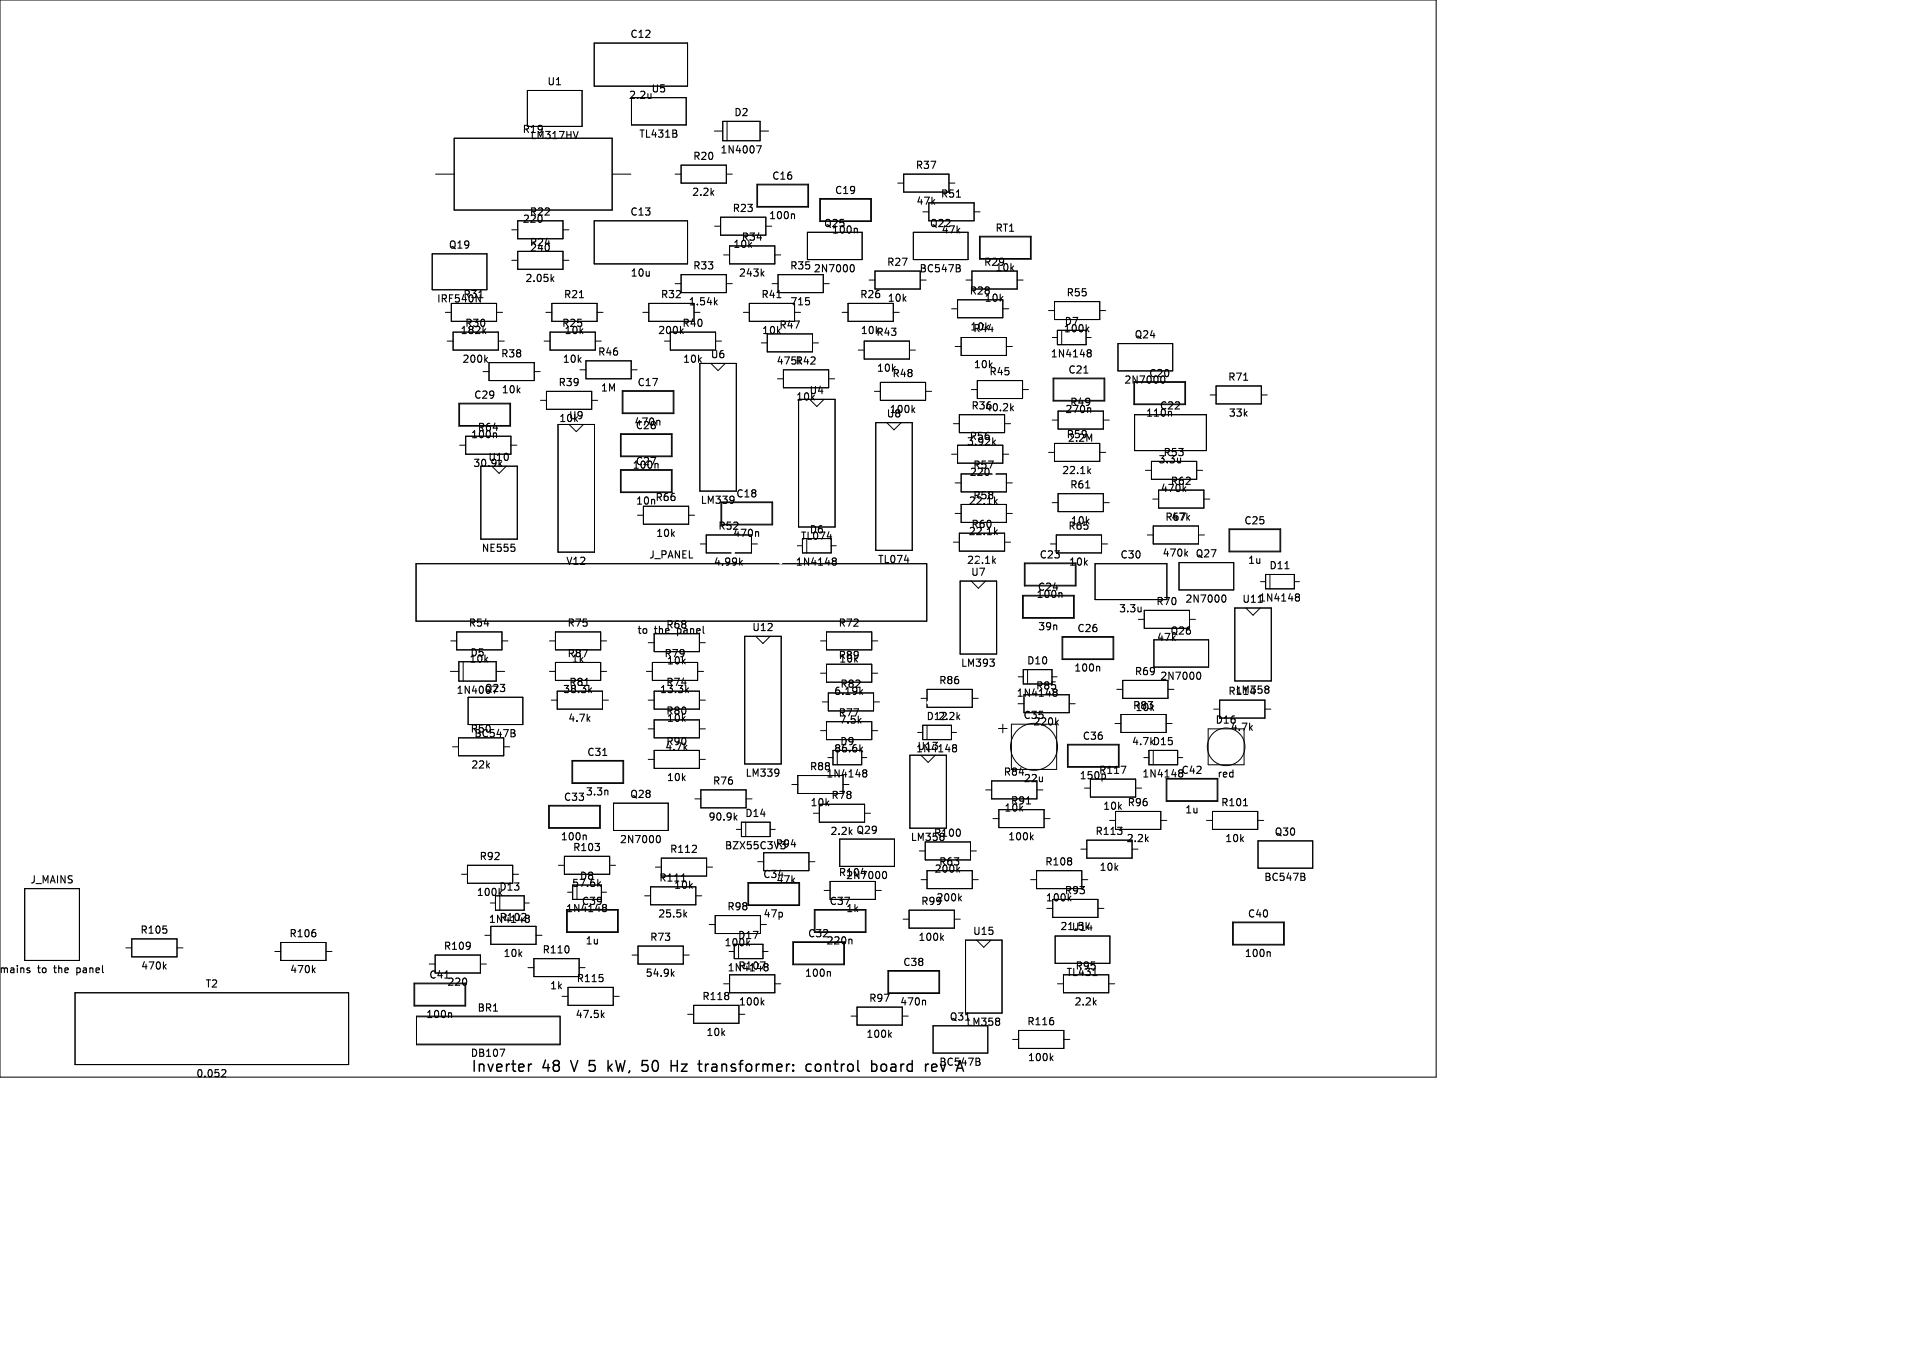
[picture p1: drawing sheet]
<svg xmlns="http://www.w3.org/2000/svg" width="420mm" height="297mm" viewBox="0 0 420 297" stroke-linecap="round" stroke-linejoin="round" font-family="sans-serif">
<defs><g id="words">
<g font-size="3.3">
<text x="103.5" y="236.3">Inverter</text>
<text x="119.2" y="236.3">48</text>
<text x="126" y="236.3">V 5</text>
<text x="134.9" y="236.3">kW,</text>
<text x="142.9" y="236.3">50</text>
<text x="149.7" y="236.3">Hz</text>
<text x="156.4" y="236.3">transformer:</text>
<text x="180.4" y="236.3">control</text>
<text x="195.2" y="236.3">board</text>
<text x="207.6" y="236.3">rev</text>
<text x="215.1" y="236.3">A</text>
</g>
<g font-size="2.2">
<text x="138.5" y="8.6">C12</text>
<text x="120.3" y="19.1">U1</text>
<text x="138.2" y="22.1">2.2u</text>
<text x="143.2" y="20.7">U5</text>
<text x="114.8" y="29.6">R19</text>
<text x="161.4" y="25.9">D2</text>
<text x="116.5" y="30.9">LM317HV</text>
<text x="140.5" y="30.6">TL431B</text>
<text x="152.3" y="35.5">R20</text>
<text x="158.3" y="34.1">1N4007</text>
<text x="169.7" y="39.9">C16</text>
<text x="201.3" y="37.5">R37</text>
<text x="116.4" y="47.7">R22</text>
<text x="138.5" y="47.7">C13</text>
<text x="152.1" y="43.4">2.2k</text>
<text x="161" y="47">R23</text>
<text x="183.5" y="43">C19</text>
<text x="201.5" y="45.4">47k</text>
<text x="206.8" y="43.8">R51</text>
<text x="114.8" y="49.3">220</text>
<text x="163" y="53.3">R34</text>
<text x="169" y="48.5">100n</text>
<text x="181.1" y="50.3">Q25</text>
<text x="182.9" y="51.7">100n</text>
<text x="204.4" y="50.3">Q22</text>
<text x="207" y="51.7">47k</text>
<text x="218.8" y="51.3">RT1</text>
<text x="98.6" y="55">Q19</text>
<text x="116.4" y="54.5">R24</text>
<text x="116.4" y="55.6">240</text>
<text x="152.3" y="59.6">R33</text>
<text x="161.2" y="54.9">10k</text>
<text x="173.7" y="59.6">R35</text>
<text x="195" y="58.8">R27</text>
<text x="216.3" y="58.8">R29</text>
<text x="218.8" y="60">10k</text>
<text x="101.8" y="65.9">R31</text>
<text x="115.4" y="62.4">2.05k</text>
<text x="123.9" y="65.9">R21</text>
<text x="138.6" y="61.2">10u</text>
<text x="145.2" y="65.9">R32</text>
<text x="162.4" y="61.2">243k</text>
<text x="167.3" y="65.9">R41</text>
<text x="178.9" y="60.2">2N7000</text>
<text x="189.1" y="65.9">R26</text>
<text x="202.1" y="60.2">BC547B</text>
<text x="213.2" y="65.1">R28</text>
<text x="234.5" y="65.5">R55</text>
<text x="96" y="66.9">IRF540N</text>
<text x="151.4" y="67.5">1.54k</text>
<text x="173.7" y="67.5">715</text>
<text x="195.1" y="66.7">10k</text>
<text x="216.5" y="66.7">10k</text>
<text x="234" y="71.8">D7</text>
<text x="101.2" y="73.8">182k</text>
<text x="102.2" y="72.2">R30</text>
<text x="123.5" y="72.2">R25</text>
<text x="124" y="73.8">10k</text>
<text x="144.6" y="73.8">200k</text>
<text x="150" y="72.2">R40</text>
<text x="167.5" y="73.8">10k</text>
<text x="171.3" y="72.6">R47</text>
<text x="189.2" y="73.8">10kR43</text>
<text x="213.3" y="73">10k</text>
<text x="213.9" y="73.4">R44</text>
<text x="233.9" y="73.4">100k</text>
<text x="249.5" y="74.8">Q24</text>
<text x="101.6" y="80.1">200k</text>
<text x="110.1" y="79">R38</text>
<text x="123.6" y="80.1">10k</text>
<text x="131.4" y="78.6">R46</text>
<text x="150.1" y="80.1">10k</text>
<text x="156.2" y="79.1">U6</text>
<text x="170.7" y="80.5">475kR42</text>
<text x="192.8" y="82.1">10k</text>
<text x="196.2" y="83.3">R48</text>
<text x="214.1" y="81.3">10k</text>
<text x="217.5" y="82.9">R45</text>
<text x="231" y="79">1N4148</text>
<text x="234.9" y="82.5">C21</text>
<text x="252.6" y="83.3">C20</text>
<text x="104.1" y="88">C29</text>
<text x="110.2" y="86.9">10k</text>
<text x="122.7" y="85.3">R39</text>
<text x="132" y="86.5">1M</text>
<text x="140.1" y="85.3">C17</text>
<text x="175" y="88.4">10k</text>
<text x="177.9" y="87">U4</text>
<text x="235.3" y="89.6">R49</text>
<text x="247.2" y="84.7">2N7000</text>
<text x="270" y="84.1">R71</text>
<text x="104.9" y="95.1">R64</text>
<text x="122.9" y="93.2">10k</text>
<text x="125" y="92.6">U9</text>
<text x="139.4" y="94">470n</text>
<text x="139.7" y="94.7">C28</text>
<text x="194.9" y="92.2">U8</text>
<text x="195.6" y="91.2">100k</text>
<text x="213.5" y="90.4">R36</text>
<text x="216.5" y="90.8">40.2k</text>
<text x="234.2" y="91.2">270n</text>
<text x="252" y="92">110n</text>
<text x="255" y="90.4">C22</text>
<text x="270.2" y="92">33k</text>
<text x="103.5" y="96.7">100n</text>
<text x="107.3" y="101.7">U10</text>
<text x="213.2" y="97.1">R56</text>
<text x="234.5" y="96.7">R59</text>
<text x="234.8" y="97.5">2.2M</text>
<text x="255.8" y="100.7">R53</text>
<text x="104" y="103">30.9k</text>
<text x="139.7" y="102.6">C27</text>
<text x="213.2" y="105">220</text>
<text x="213.9" y="103.4">R57</text>
<text x="233.5" y="104.6">22.1k</text>
<text x="235.3" y="107.8">R61</text>
<text x="254.7" y="102.3">3.3u</text>
<text x="257.4" y="107">R62</text>
<text x="139.8" y="111.3">10n</text>
<text x="144" y="110.5">R66</text>
<text x="154" y="111.2">LM339</text>
<text x="161.8" y="109.8">C18</text>
<text x="213.9" y="110.2">R58</text>
<text x="255.2" y="108.6">470k</text>
<text x="144.2" y="118.4">10k</text>
<text x="161.1" y="118.4">470n</text>
<text x="176" y="119.1">TL074</text>
<text x="178" y="117.7">D6</text>
<text x="213" y="118.1">22.1k</text>
<text x="213.5" y="116.5">R60</text>
<text x="235.4" y="115.7">10k</text>
<text x="256.2" y="114.9">R67</text>
<text x="257.5" y="114.9">47k</text>
<text x="273.6" y="115.7">C25</text>
<text x="105.8" y="121.7">NE555</text>
<text x="124.4" y="124.6">V12</text>
<text x="142.7" y="123.2">J_PANEL</text>
<text x="156.9" y="124.8">4.99k</text>
<text x="174.9" y="124.8">1N4148</text>
<text x="193" y="124.2">TL074</text>
<text x="228.6" y="123.2">C23</text>
<text x="235" y="124.8">10k</text>
<text x="246.3" y="123.2">C30</text>
<text x="255.6" y="122.8">470k</text>
<text x="262.9" y="122.9">Q27</text>
<text x="274.4" y="124.4">1u</text>
<text x="279.1" y="125.6">D11</text>
<text x="213.5" y="127">U7</text>
<text x="227.9" y="131.9">100n</text>
<text x="228.2" y="130.3">C24</text>
<text x="246" y="135">3.3u</text>
<text x="254.2" y="133.5">R70</text>
<text x="260.6" y="132.9">2N7000</text>
<text x="273.1" y="132.9">U111N4148</text>
<text x="103" y="138.2">R54</text>
<text x="124.7" y="138.2">R75</text>
<text x="140.1" y="139.8">to</text>
<text x="144" y="139.8">the</text>
<text x="146.4" y="138.6">R68</text>
<text x="149.3" y="139.8">panel</text>
<text x="165.3" y="139.2">U12</text>
<text x="184.3" y="138.2">R72</text>
<text x="228.2" y="139">39n</text>
<text x="236.9" y="139.4">C26</text>
<text x="254.4" y="141.4">47k</text>
<text x="257.4" y="139.9">Q26</text>
<text x="103.1" y="146.1">10k</text>
<text x="103.3" y="144.8">D5</text>
<text x="124.7" y="144.9">R87</text>
<text x="125.6" y="146.1">1k</text>
<text x="146" y="144.9">R79</text>
<text x="146.6" y="146.5">10k</text>
<text x="184.3" y="145.3">R89</text>
<text x="184.5" y="146.1">10k</text>
<text x="211.3" y="147">LM393</text>
<text x="225.8" y="146.5">D10</text>
<text x="236.2" y="148.1">100n</text>
<text x="249.5" y="148.9">R69</text>
<text x="255.1" y="149.9">2N7000</text>
<text x="100.3" y="153">1N4007</text>
<text x="106.5" y="152.6">Q23</text>
<text x="123.7" y="152.8">38.3k</text>
<text x="125.1" y="151.2">R81</text>
<text x="145" y="152.8">13.3k</text>
<text x="146.4" y="151.2">R74</text>
<text x="183.3" y="153.2">6.19k</text>
<text x="184.7" y="151.6">R82</text>
<text x="206.4" y="150.8">R86</text>
<text x="223.5" y="153.6">1N4148</text>
<text x="227.8" y="152">R85</text>
<text x="270.1" y="153.2">R114</text>
<text x="271.7" y="152.9">LM358</text>
<text x="103.4" y="161.5">R50</text>
<text x="124.9" y="159.1">4.7k</text>
<text x="146.4" y="157.5">R80</text>
<text x="146.6" y="159.1">10k</text>
<text x="184.3" y="157.9">R77</text>
<text x="184.5" y="159.5">7.5k</text>
<text x="203.7" y="158.7">D12</text>
<text x="206.2" y="158.7">2.2k</text>
<text x="225" y="158.5">C35</text>
<text x="227.2" y="159.9">220k</text>
<text x="249.1" y="156.4">R83</text>
<text x="249.6" y="156.8">10k</text>
<text x="267.3" y="159.5">D16</text>
<text x="270.6" y="161.1">4.7k</text>
<text x="104.2" y="162.5">BC547B</text>
<text x="129" y="166.6">C31</text>
<text x="146.4" y="164.3">R90</text>
<text x="183.3" y="165.8">86.6k</text>
<text x="184.7" y="164.3">D9</text>
<text x="201.4" y="165.8">1N4148</text>
<text x="201.7" y="165.3">U13</text>
<text x="238" y="163.1">C36</text>
<text x="248.9" y="164.3">4.7k D15</text>
<text x="103.5" y="169.4">22k</text>
<text x="146.6" y="172.2">10k</text>
<text x="156.7" y="173">R76</text>
<text x="163.9" y="171.2">LM339</text>
<text x="178" y="169.8">R88</text>
<text x="181.6" y="171.4">1N4148</text>
<text x="220.7" y="171">R84</text>
<text x="225.1" y="172.4">22u</text>
<text x="237.4" y="171.8">150p</text>
<text x="241.6" y="170.6">R117</text>
<text x="251.1" y="171.4">1N4148</text>
<text x="259.8" y="170.6">C42</text>
<text x="267.7" y="171.4">red</text>
<text x="123.9" y="176.5">C33</text>
<text x="128.7" y="175.3">3.3n</text>
<text x="138.5" y="175.9">Q28</text>
<text x="178.2" y="177.7">10k</text>
<text x="182.7" y="176.1">R78</text>
<text x="220.8" y="178.9">10k</text>
<text x="222.2" y="177.3">R91</text>
<text x="242.5" y="178.5">10k</text>
<text x="247.9" y="177.7">R96</text>
<text x="260.6" y="179.3">1u</text>
<text x="268.5" y="177.7">R101</text>
<text x="123.2" y="185.2">100n</text>
<text x="136.2" y="185.8">2N7000</text>
<text x="155.7" y="180.8">90.9k</text>
<text x="163.8" y="180.1">D14</text>
<text x="182.5" y="184">2.2k</text>
<text x="188.2" y="183.8">Q29</text>
<text x="200.2" y="185.3">LM358</text>
<text x="205.3" y="184.4">R100</text>
<text x="221.6" y="185.2">100k</text>
<text x="240.8" y="184">R113</text>
<text x="247.7" y="185.6">2.2k</text>
<text x="269.4" y="185.6">10k</text>
<text x="280.3" y="184.2">Q30</text>
<text x="105.3" y="189.5">R92</text>
<text x="125.9" y="187.6">R103</text>
<text x="147.2" y="188">R112</text>
<text x="159.3" y="187.2">BZX55C3V3</text>
<text x="170.5" y="186.8">R94</text>
<text x="206.4" y="190.7">R63</text>
<text x="229.8" y="190.7">R108</text>
<text x="241.7" y="191.9">10k</text>
<text x="6.5" y="194.7">J_MAINS</text>
<text x="104.7" y="197.4">100k</text>
<text x="109.7" y="196.3">D13</text>
<text x="125.7" y="195.5">57.6k</text>
<text x="127.4" y="193.9">D8</text>
<text x="144.9" y="194.3">R111</text>
<text x="148.1" y="195.9">10k</text>
<text x="167.7" y="193.5">C34</text>
<text x="170.6" y="194.7">47k</text>
<text x="184.4" y="193.1">R104</text>
<text x="186" y="193.7">2N7000</text>
<text x="205.4" y="192.3">200k</text>
<text x="234.1" y="197">R93</text>
<text x="278" y="194.1">BC547B</text>
<text x="107.4" y="203.4">1N4148</text>
<text x="109.7" y="203">R102</text>
<text x="124.4" y="201">1N4148</text>
<text x="127.8" y="199.4">C39</text>
<text x="144.6" y="202.2">25.5k</text>
<text x="159.8" y="200.6">R98</text>
<text x="167.8" y="202.2">47p</text>
<text x="182.3" y="199.4">C37</text>
<text x="186" y="201">1k</text>
<text x="202.5" y="199.4">R99</text>
<text x="205.8" y="198.6">200k</text>
<text x="229.9" y="198.6">100k</text>
<text x="274.4" y="202.2">C40</text>
<text x="30.7" y="205.7">R105</text>
<text x="63.5" y="206.5">R106</text>
<text x="97.5" y="209.3">R109</text>
<text x="128.7" y="208.1">1u</text>
<text x="142.9" y="207.3">R73</text>
<text x="159.2" y="208.5">100k</text>
<text x="162.2" y="206.9">D17</text>
<text x="177.6" y="206.5">C32</text>
<text x="181.7" y="208.1">220n</text>
<text x="201.9" y="207.3">100k</text>
<text x="213.9" y="206">U15</text>
<text x="233.1" y="204.9">21.5k</text>
<text x="235.6" y="205.1">U14</text>
<text x="-.3" y="214.4">mains</text>
<text x="8.3" y="214.4">to</text>
<text x="12.2" y="214.4">the</text>
<text x="17.5" y="214.4">panel</text>
<text x="30.9" y="213.6">470k</text>
<text x="63.7" y="214.4">470k</text>
<text x="94.3" y="215.6">C41</text>
<text x="110.6" y="210.9">10k</text>
<text x="119.2" y="210.1">R110</text>
<text x="141.9" y="215.2">54.9k</text>
<text x="159.9" y="214">1N4148</text>
<text x="162.2" y="213.6">R107</text>
<text x="176.9" y="215.2">100n</text>
<text x="198.5" y="212.8">C38</text>
<text x="234.5" y="215.1">TL431</text>
<text x="236.5" y="213.6">R95</text>
<text x="273.7" y="210.9">100n</text>
<text x="45.1" y="217.6">T2</text>
<text x="98.3" y="217.2">220</text>
<text x="120.8" y="218">1k</text>
<text x="126.7" y="216.4">R115</text>
<text x="154.3" y="220.3">R118</text>
<text x="162.4" y="221.5">100k</text>
<text x="191" y="220.7">R97</text>
<text x="197.9" y="221.5">470n</text>
<text x="236.2" y="221.5">2.2k</text>
<text x="93.6" y="224.3">100n</text>
<text x="104.9" y="222.9">BR1</text>
<text x="126.5" y="224.3">47.5k</text>
<text x="208.8" y="224.8">Q31</text>
<text x="212.4" y="226">LM358</text>
<text x="225.8" y="225.9">R116</text>
<text x="103.4" y="232.8">DB107</text>
<text x="155.2" y="228.2">10k</text>
<text x="190.4" y="228.6">100k</text>
<text x="226" y="233.8">100k</text>
<text x="43" y="237.3">0.052</text>
<text x="206.5" y="234.8">BC547B</text>
</g>
<g font-size="2.2" fill="#fff">
<text x="157.9" y="116.9">R52</text>
<text x="212.6" y="124.4">22.1k</text>
</g>
</g></defs>
<g fill="none" stroke="#000" stroke-width=".24">
<path d="M127.2 28.9l-.5 1.6M143.2 20.6v1.1M143.2 21.5l-.2 .2M148.8 29.4l.1 .3-.1 .4M148.8 28.8v.4M166.4 32.1h1.1l-.7 1.6M119.3 48.3l-.1 .3M156.6 42.4l.4 .6M157 41.9l-.6 .6M168.1 59.7l-.6 .6M174.3 47.1l.5 .2v.8M187.2 58.4l.2-.2a.84 .84 0 0 1 .6 .8 .84 .84 0 0 1-.6 .8l-.2-.1"/>
<path d="M188.2 50.2l.4 .2v.9M210.4 43.4h.9M210.9 58.2l.3 .3-.3 .5 .4 .3-.1 .4-.2 .1M105.4 65.5h.9M106.4 72.8l.5 .6M106.8 79.1l.5 .6M107.3 78.7l-.6 .6M121.4 61.3l.5 .6M121.9 60.9l-.6 .6M127.5 65.5h.9M149.9 72.8l.4 .6M157.3 66.5l.5 .6"/>
<path d="M157.8 66l-.6 .6M167.6 60.1l.5 .7M170.9 65.5h.9M178 66.2v.7M239.1 72.4l.5 .6M239.3 77.5l.2 .1M239.3 77l.5-.1 .2 .2 .1 .2-.3 .3M239.5 77.6h.3M239.5 77.6l-.2 .1M239.6 71.9l-.6 .6M239.8 77.6l.3 .3-.1 .5-.2 .1-.5-.1M109.2 95.5v.8"/>
<path d="M144.7 92.5l.5 .2v.8M200.8 90.2l.5 .6M201.3 89.7l-.6 .6M218.4 96.3v1.6M218.6 97.3l.4 .6M219 96.8l-.6 .6M222.5 89.8l.5 .6M223 89.3l-.6 .6M238.5 82.1h.9M240 89.9v.9M256.2 84l-.3 .3-.4-.2M257.7 90.7v.9"/>
<path d="M273.6 83.7h.9M109.9 102l.5 .6M112.5 119.7h.7M144.3 102l.5 .2v.8M161.4 110.4l-.1 .2M166.4 117l.5 .2v.8M182 118.1h1M217.6 104l-.1 .3M218.8 109.3v1.6M219 110.3l.4 .6M219 117l.4 .6M219.4 109.9l-.6 .6"/>
<path d="M219.4 116.6l-.6 .6M238.9 107.4h.9M239.5 103.6l.4 .6M239.9 103.1l-.6 .6M259.7 100.8v1M259.7 101.7l-.2 .1M260.4 107.5l.5 .6M113.1 120.4l.2 .2-.2 .6M162.9 123.7l.4 .6M163.3 123.3l-.6 .6M183.2 123.4h.2M183.2 122.8h.5l.2 .1 .1 .2-.3 .3"/>
<path d="M183.4 123.4h.3M183.4 123.4l-.2 .1M183.7 123.4l.3 .3-.1 .5-.2 .1h-.5M199 123.2h1M218.6 123.3l.4 .6M219 122.9l-.6 .6M233.2 130.4l.4 .2v.8M251 133.6v1M251 134.5l-.2 .1M260.8 121.8l.5 .6M261.3 121.3l-.6 .6M268.9 131l.3-.1a.84 .84 0 0 1 .5 .8 .84 .84 0 0 1-.5 .8l-.3-.2"/>
<path d="M282.7 125.1h.9M285.1 131.3h.2M285.1 130.7h.5l.2 .1 .1 .2-.3 .3M285.3 131.3h.3M285.3 131.3l-.2 .1M285.6 131.3l.3 .3-.1 .5-.2 .1h-.5M129.3 158.1l.5 .6M129.7 151.8l.4 .6M129.8 157.6l-.6 .6M130.1 151.3l-.6 .6M151 151.8l.5 .6M151.5 151.3l-.6 .6"/>
<path d="M189 158.5l.4 .6M189.3 152.2l.5 .6M189.4 158l-.6 .6M189.8 151.7l-.6 .6M210.7 157.7l.5 .6M211.2 157.3l-.7 .6M217.8 145h.9l-.5 .6M218.7 145.8v.6M232.4 158.9l.5 .6M232.4 152.3l.2 .3-.1 .4-.2 .2-.5-.1M232.4 151.7l.2 .2-.2 .3M232.9 158.4l-.6 .6"/>
<path d="M241.5 146.6l.4 .2v.8M263.4 148l.2-.1a.84 .84 0 0 1 .6 .8 .84 .84 0 0 1-.6 .8l-.2-.2M275.5 159.6l-.6 .6M279 151l.2 .2-.2 .3M279 151.7l.2 .2-.2 .5M113 160.5l.3 .3-.3 .5 .3 .3v.3l-.3 .2M132.6 166.2h.9M133.5 173.8l.2 .3v.8M161.7 179.8l.4 .6M162.1 179.4l-.6 .6M171.2 169.3h.1a1.33 1.33 0 0 1-.2 1.3M171.4 169.9l-.2 .2"/>
<path d="M189.3 164.8l.5 .6M189.8 164.4l-.6 .6M190 170h.1M190 169.4h.4l.2 .1 .1 .2-.3 .3M190.1 170h.3M190.1 170l-.1 .1M190.4 170l.3 .3-.1 .5-.2 .1h-.4M209.7 164.4l.2 .1M209.7 163.9l.5-.1 .2 .2 .1 .2-.3 .3M209.9 164.5h.3M209.9 164.5l-.2 .1M210.2 164.5l.3 .3-.1 .5-.2 .1-.5-.1"/>
<path d="M225.8 176.9h.9M246.6 168.6h1.1l-.7 1.6M273.6 177.3h.9M275.1 160.1l.4 .6M128.5 183.7l.5 .2v.9M130.9 185.6h1l-.5 .6M131.7 194.4l.4 .6M131.8 186.3v.7M132.1 194l-.6 .6M132.7 199.6l.1 .1M132.7 199.1l.4-.1 .3 .1v.3l-.3 .3M132.8 199.7h.3"/>
<path d="M132.8 199.7h-.1M133.1 199.7l.3 .3v.4l-.3 .2-.4-.1M144.5 184l.3-.2a.84 .84 0 0 1 .5 .8 .84 .84 0 0 1-.5 .8l-.3-.2M152.2 187.5h1M153.1 186.1v.5M187 183l.5 .6M187.5 182.5l-.6 .6M194.3 191.9l.2-.2a.84 .84 0 0 1 .6 .8 .84 .84 0 0 1-.6 .8l-.2-.2M210.7 191.3l.4 .6M211.1 197.6l.4 .6M211.2 182.7v1M211.5 197.1l-.6 .6"/>
<path d="M226.9 184.2l.4 .6M227.3 183.7l-.6 .6M235.2 197.6l.4 .6M235.7 188.9v.3M235.7 189.5v.6M245.8 182h1l-.5 .6M246.8 182.8v.6M252.2 184.6l.4 .6M252.6 184.1l-.6 .6M286.7 192.1l.3 .3-.3 .5 .4 .3-.1 .3-.2 .2M6.2 213.5h.3l.1 .3-.2 .2h-.3M6.2 212.9l.3 .1"/>
<path d="M36.1 212.6l.5 .6M36.6 212.2l-.6 .6M36.6 204.5v.7M68.9 213.4l.4 .6M69.3 212.9l-.6 .6M69.4 205.3v.6M102.6 215.5v1M103.4 207.4v1.1M103.5 208l-.1 .1M115.7 201.4h.5l.2 .1 .1 .2-.3 .3M115.7 202h.2M115.9 202h.3"/>
<path d="M115.9 202l-.2 .1M116.2 202l.3 .3-.1 .5-.2 .1h-.5M125.1 208.4v.9M132.6 215.1v.7M147.9 214.2l.4 .6M148.3 213.7l-.6 .6M150.6 201.1l.5 .7M151.1 200.7l-.6 .6M160.3 218.5v.4M160.3 219.2v.6M164.5 207.5l.4 .6M167.3 211.6h1l-.7 1.6"/>
<path d="M168.2 212.6l.2 .1M168.2 212.1l.5-.1 .2 .2 .1 .2-.3 .3M168.4 212.7h.3M168.4 212.7l-.2 .1M168.7 212.7l.3 .3-.1 .4-.2 .2-.5-.1M182.2 213.7l.5 .3v.8M187 206.6l.4 .2v.9M207.1 206.3l.5 .6M207.6 205.8l-.6 .6M240.5 214.6h.9M279 209.4l.5 .2v.8M49 235.3l.5 .1 .2 .4-1 1.1h1"/>
<path d="M98.9 222.8l.5 .2v.9M110 230.8h1l-.6 1.6M132.5 223.3l.4 .6M132.9 222.8l-.6 .6M167.6 220.5l.5 .6M168.1 220l-.6 .7M195.7 227.6l.4 .6M196.1 227.2l-.6 .6M203.2 220l.4 .3v.8M219.8 224.1l.1 .2-.1 .3M219.8 224.7l.1 .3-.1 .5M231.2 232.7l.5 .6"/>
<path d="M231.7 232.3l-.6 .6M231.7 224.6v.7M240.7 220.5l.5 .6M241.2 220l-.6 .7"/>
</g>
<g fill="none" stroke="#000" stroke-width=".22">
<path d="M0 0h316v237h-316zM116 19.9h12.1v7.9h-12.1zM130.7 9.5h20.6v9.5h-20.6zM95.8 38.3h4.1M99.9 30.4h34.8v15.8h-34.8zM134.7 38.3h4.1M138.9 21.5h12.1v6h-12.1zM148.5 38.3h1.3M149.8 36.3h10v4h-10zM157.1 28.8h1.9M159 26.7h8.2v4.3h-8.2zM159.8 38.3h1.3"/>
<path d="M160 26.7v4.3M167.2 28.8h1.9M198.8 38.3h10v4h-10zM95.1 55.8h12v7.9h-12zM112.6 50.6h1.3M112.6 57.3h1.3M113.9 48.6h10v3.9h-10zM113.9 55.3h10v3.9h-10zM123.9 50.6h1.3M123.9 57.3h1.3M130.7 48.6h20.6v9.5h-20.6zM157.2 49.8h1.3"/>
<path d="M158.5 47.8h10v3.9h-10zM159.2 56.1h1.3M160.5 54.1h10v4h-10zM166.5 40.5h11.4v5.1h-11.4zM166.7 40.7h11v4.7h-11zM168.5 49.8h1.3M170.5 56.1h1.3M177.6 51.1h12.1v6h-12.1zM180.3 43.7h11.4v5h-11.4zM180.5 43.8h11.1v4.8h-11.1zM192.5 59.6h10v4h-10zM197.5 40.3h1.3"/>
<path d="M200.9 51.1h12.1v6h-12.1zM203 46.6h1.3M204.3 44.6h10v4h-10zM208.8 40.3h1.3M213.8 59.6h10v4h-10zM214.3 46.6h1.3M215.5 52h11.4v5h-11.4zM215.6 52.1h11.1v4.8h-11.1zM98 68.7h1.3M98.4 75h1.3M99.3 66.7h9.9v4h-9.9zM99.7 73.1h9.9v3.9h-9.9z"/>
<path d="M107.6 79.8h9.9v3.9h-9.9zM109.2 68.7h1.4M109.6 75h1.4M119.7 75h1.3M120.1 68.7h1.3M121 73.1h10v3.9h-10zM121.4 66.7h10v4h-10zM128.9 79.4h10v3.9h-10zM131 75h1.3M131.4 68.7h1.3M141.4 68.7h1.3M142.7 66.7h10v4h-10z"/>
<path d="M146.2 75h1.3M147.5 73.1h9.9v3.9h-9.9zM148.5 62.4h1.3M149.8 60.4h10v4h-10zM152.7 68.7h1.3M154 80h8v28h-8zM156.4 80l1.6 1.5 1.6-1.5M157.4 75h1.3M159.8 62.4h1.3M163.5 68.7h1.4M164.9 66.7h9.9v4h-9.9zM167.5 75.4h1.3"/>
<path d="M168.8 73.5h10v3.9h-10zM169.9 62.4h1.3M171.2 60.4h9.9v4h-9.9zM174.8 68.7h1.3M178.8 75.4h1.3M181.1 62.4h1.3M185.3 68.7h1.3M186.6 66.7h9.9v4h-9.9zM188.8 77h1.3M190.1 75h10v4h-10zM191.2 61.6h1.3M196.5 68.7h1.3"/>
<path d="M200.1 77h1.3M202.5 61.6h1.3M209.4 67.9h1.3M210.1 76.2h1.4M210.7 66h9.9v3.9h-9.9zM211.5 74.3h9.9v3.9h-9.9zM212.5 61.6h1.3M220.6 67.9h1.3M221.4 76.2h1.3M223.8 61.6h1.3M230.7 68.3h1.3M231.5 74.3h1.1"/>
<path d="M232 66.4h9.9v3.9h-9.9zM232.6 72.7h6.3v3.1h-6.3zM233.6 72.7v3.1M238.9 74.3h1.2M241.9 68.3h1.4M246 75.6h12v6h-12zM101 88.7h11.3v5.1h-11.3zM101.1 88.9h11.1v4.7h-11.1zM101.1 97.9h1.4M102.5 96h9.9v3.9h-9.9zM106.3 81.8h1.3M112.4 97.9h1.3"/>
<path d="M117.5 81.8h1.3M118.9 88.1h1.3M120.2 86.1h10v3.9h-10zM122.8 93.4h8v28.1h-8zM125.2 93.4l1.6 1.6 1.6-1.6M127.6 81.4h1.3M130.2 88.1h1.3M136.5 95.4h11.4v5.1h-11.4zM136.7 95.6h11v4.7h-11zM136.9 85.9h11.4v5.1h-11.4zM137 86.1h11.1v4.7h-11.1zM138.9 81.4h1.3"/>
<path d="M171 83.3h1.4M172.4 81.4h9.9v3.9h-9.9zM175.7 87.9h8v28h-8zM178.1 87.9l1.6 1.5 1.6-1.5M182.3 83.3h1.3M192.4 86.1h1.3M192.7 93h8v28.1h-8zM193.7 84.1h9.9v4h-9.9zM195.1 93l1.6 1.6 1.6-1.6M203.6 86.1h1.3M209.4 99.9h1.3M209.8 93.2h1.3"/>
<path d="M210.7 97.9h9.9v4h-9.9zM211.1 91.2h9.9v4h-9.9zM213.7 85.7h1.3M215 83.7h10v4h-10zM220.6 99.9h1.3M221 93.2h1.3M225 85.7h1.3M230.7 99.5h1.3M231.5 92.4h1.3M231.7 83.2h11.4v5h-11.4zM231.8 83.3h11.1v4.8h-11.1zM232 97.6h9.9v3.9h-9.9z"/>
<path d="M232.8 90.4h9.9v4h-9.9zM241.9 99.5h1.4M242.7 92.4h1.4M249.5 84h11.3v5h-11.3zM249.6 91.2h15.8v7.9h-15.8zM249.6 84.1h11.1v4.8h-11.1zM266.2 86.9h1.3M267.5 84.9h10v4h-10zM277.5 86.9h1.3M105.8 102.6h8v16h-8zM108.2 102.6l1.6 1.5 1.6-1.5M136.5 103.3h11.4v5.1h-11.4z"/>
<path d="M136.7 103.5h11v4.7h-11zM140.2 113.4h1.4M141.6 111.4h9.9v3.9h-9.9zM151.5 113.4h1.3M154.1 119.7h1.3M155.4 117.7h9.9v3.9h-9.9zM158.6 110.4h11.4v5.1h-11.4zM158.8 110.6h11v4.7h-11zM165.3 119.7h1.3M176.5 118.5h6.4v3.1h-6.4zM177.5 118.5v3.1M209.8 119.3h1.3"/>
<path d="M210.1 106.2h1.4M210.1 113h1.4M211.1 117.3h9.9v4h-9.9zM211.5 104.3h9.9v3.9h-9.9zM211.5 111h9.9v3.9h-9.9zM221 119.3h1.3M221.4 106.2h1.3M221.4 113h1.3M231.1 119.7h1.3M231.5 110.6h1.3M232.4 117.7h9.9v3.9h-9.9zM232.8 108.6h9.9v4h-9.9z"/>
<path d="M242.3 119.7h1.4M242.7 110.6h1.4M252 103.5h1.3M252.4 117.7h1.3M253.3 101.5h10v4h-10zM253.6 109.8h1.3M253.7 115.7h10v4h-10zM254.9 107.8h10v4h-10zM263.3 103.5h1.3M263.7 117.7h1.3M264.9 109.8h1.3M270.4 116.4h11.4v5h-11.4z"/>
<path d="M270.5 116.5h11.1v4.8h-11.1zM91.5 124h112.4v12.7h-112.4zM100.5 139h9.9v4h-9.9zM122.2 139h10v4h-10zM143.9 139.4h10v4h-10zM163.8 140h8.1v28.1h-8.1zM166.3 140l1.6 1.6 1.5-1.6M175.4 120.1h1.1M181.8 139h10v4h-10zM182.9 120.1h1.1M211.2 127.8h8.1v16.1h-8.1zM213.7 127.8l1.6 1.6 1.5-1.6"/>
<path d="M225 131h11.3v5h-11.3zM225.1 131.1h11.1v4.8h-11.1zM225.4 123.9h11.3v5h-11.3zM225.5 124h11.1v4.8h-11.1zM240.9 124h15.8v7.9h-15.8zM250.4 136.3h1.3M251.7 134.3h10v3.9h-10zM259.4 123.8h12v6h-12zM261.7 136.3h1.3M271.7 133.8h8v16h-8zM274.1 133.8l1.6 1.5 1.6-1.5M277.3 128h1.1"/>
<path d="M278.4 126.4h6.4v3.1h-6.4zM279.4 126.4v3.1M284.8 128h1.1M99.1 147.7h1.9M99.2 141h1.3M101 145.6h8.2v4.2h-8.2zM101.9 145.6v4.2M103 153.4h12v6h-12zM109.2 147.7h1.8M110.4 141h1.3M120.9 147.7h1.3M120.9 141h1.3"/>
<path d="M121.3 154h1.3M122.2 145.7h10v4h-10zM122.6 152.1h9.9v3.9h-9.9zM132.2 147.7h1.3M132.2 141h1.3M132.5 154h1.4M142.2 147.7h1.3M142.6 154h1.3M142.6 141.4h1.3M143.5 145.7h10v4h-10zM143.9 158.4h10v3.9h-10zM143.9 152.1h10v3.9h-10z"/>
<path d="M153.5 147.7h1.3M153.9 154h1.3M153.9 141.4h1.3M180.5 141h1.3M180.5 148.1h1.3M180.9 154.4h1.3M181.8 146.1h10v4h-10zM181.8 158.8h10v3.9h-10zM182.2 152.5h10v3.9h-10zM191.8 141h1.3M191.8 148.1h1.3M192.2 154.4h1.3"/>
<path d="M202.6 153.6h1.4M203 159.6h6.3v3.1h-6.3zM204 151.7h9.9v3.9h-9.9zM204 159.6v3.1M213.9 153.6h1.3M220.6 159.3v1.9M222.5 159.3h10v10h-10zM224 154.8h1.3M224 148.9h1.1M225.1 147.3h6.3v3.2h-6.3zM225.3 152.8h9.9v4h-9.9zM226.1 147.3v3.2"/>
<path d="M231.4 148.9h1.2M233.7 140.1h11.3v5h-11.3zM233.8 140.2h11.1v4.7h-11.1zM235.2 154.8h1.3M245.3 159.2h1.3M245.7 151.7h1.3M246.6 157.2h10v3.9h-10zM247 149.7h10v3.9h-10zM253.9 140.8h12v6h-12zM256.6 159.2h1.3M257 151.7h1.3M267 156h1.3"/>
<path d="M268.3 154h10v4h-10zM278.3 156h1.3M99.6 164.3h1.3M100.9 162.3h9.9v4h-9.9zM110.8 164.3h1.3M120.7 177.2h11.4v5h-11.4zM120.9 177.3h11v4.8h-11zM125.8 167.3h11.4v5.1h-11.4zM126 167.5h11v4.7h-11zM135 176.7h12v6h-12zM142.6 160.4h1.3M142.6 167.1h1.3"/>
<path d="M143.9 165.1h10v3.9h-10zM152.9 175.8h1.3M153.9 160.4h1.3M153.9 167.1h1.3M154.2 173.8h9.9v3.9h-9.9zM164.1 175.8h1.4M174.2 172.6h1.3M175.5 170.6h10v4h-10zM178.9 178.9h1.4M180.3 176.9h9.9v4h-9.9zM180.5 160.7h1.3M182.1 166.7h1.2"/>
<path d="M183.3 165.1h6.3v3.2h-6.3zM184.2 165.1v3.2M185.5 172.6h1.3M189.6 166.7h1.1M190.2 178.9h1.3M191.8 160.7h1.3M200.2 166.1h8v16.1h-8zM201.9 161.1h1.1M202.6 166.1l1.6 1.6 1.6-1.6M209.3 161.1h1.1M216.9 173.8h1.3M218.2 171.8h9.9v4h-9.9z"/>
<path d="M219.7 160.3h1.9M219.8 178.1h9.9v4h-9.9zM228.1 173.8h1.3M234.8 163.7h11.4v5.1h-11.4zM235 163.9h11.1v4.7h-11.1zM238.6 173.4h1.3M239.9 171.4h9.9v4h-9.9zM245.4 178.5h10v4h-10zM249.8 173.4h1.4M251.6 166.7h1.2M252.8 165.1h6.3v3.2h-6.3zM253.7 165.1v3.2"/>
<path d="M256.6 171.3h11.3v5h-11.3zM256.7 171.4h11.1v4.7h-11.1zM259.1 166.7h1.1M265.8 160.4h7.9v7.9h-7.9zM266.8 178.5h9.9v4h-9.9zM5.4 195.5h12.1v15.8h-12.1zM101.5 192.3h1.3M102.8 190.4h10v3.9h-10zM107.9 198.7h1.1M109 197.1h6.3v3.1h-6.3zM110 197.1v3.1M112.8 192.3h1.3"/>
<path d="M115.3 198.7h1.1M122.9 190.4h1.3M124.2 188.4h9.9v3.9h-9.9zM124.9 196.3h1.1M126 194.7h6.3v3.2h-6.3zM126.9 194.7v3.2M132.3 196.3h1.1M134.1 190.4h1.3M141.8 197.1h1.3M143.1 195.1h10v4h-10zM144.2 190.8h1.3M145.5 188.8h10v3.9h-10z"/>
<path d="M153.1 197.1h1.3M155.5 190.8h1.3M162 182.5h1.1M163.1 180.9h6.3v3.1h-6.3zM164.1 180.9v3.1M164.5 194.2h11.4v5h-11.4zM164.7 194.3h11.1v4.8h-11.1zM166.7 189.6h1.3M168 187.6h10v4h-10zM169.4 182.5h1.2M178 189.6h1.3M181.3 195.9h1.3"/>
<path d="M182.6 193.9h10v4h-10zM184.7 184.6h12.1v6h-12.1zM192.6 195.9h1.3M202.2 187.2h1.4M202.6 193.5h1.4M203.6 185.2h9.9v4h-9.9zM204 191.6h9.9v3.9h-9.9zM213.5 187.2h1.3M213.9 193.5h1.3M218.4 180.1h1.4M226.7 193.5h1.3M228 191.6h10v3.9h-10z"/>
<path d="M229.7 180.1h1.3M230.3 199.8h1.3M231.6 197.9h10v3.9h-10zM237.8 186.8h1.3M238 193.5h1.3M239.1 184.8h10v4h-10zM241.6 199.8h1.3M244.1 180.5h1.3M249.1 186.8h1.3M255.4 180.5h1.3M265.4 180.5h1.4M276.7 180.5h1.3"/>
<path d="M276.8 185h12v6h-12zM16.5 218.4h60.2v15.8h-60.2zM27.7 208.5h1.3M29 206.6h9.9v3.9h-9.9zM38.9 208.5h1.4M60.5 209.3h1.3M61.8 207.4h9.9v3.9h-9.9zM71.7 209.3h1.3M91.1 216.3h11.4v5h-11.4zM91.2 216.4h11.1v4.8h-11.1zM94.4 212.1h1.3M95.7 210.1h10v4h-10z"/>
<path d="M105.7 212.1h1.3M106.7 205.8h1.3M108 203.8h9.9v3.9h-9.9zM116.1 212.9h1.4M117.5 210.9h9.9v4h-9.9zM117.9 205.8h1.3M123.7 219.2h1.3M124.6 200.1h11.4v5h-11.4zM124.8 200.2h11.1v4.8h-11.1zM125 217.2h9.9v4h-9.9zM127.4 212.9h1.3M134.9 219.2h1.3"/>
<path d="M139.1 210.1h1.3M140.4 208.1h9.9v4h-9.9zM150.3 210.1h1.3M156 203.4h1.3M157.3 201.4h10v4h-10zM159.2 216.4h1.3M160.4 209.3h1.1M160.5 214.5h10v3.9h-10zM161.5 207.7h6.4v3.2h-6.4zM162.5 207.7v3.2M167.3 203.4h1.3M167.9 209.3h1.1"/>
<path d="M170.5 216.4h1.3M174.4 207.2h11.4v5h-11.4zM174.6 207.4h11v4.7h-11zM179.2 200.1h11.3v5h-11.3zM179.3 200.2h11.1v4.8h-11.1zM195.3 213.5h11.4v5.1h-11.4zM195.5 213.7h11.1v4.7h-11.1zM198.7 202.2h1.3M200 200.2h10v4h-10zM210 202.2h1.3M212.4 206.8h8v16.1h-8zM214.9 206.8l1.5 1.6 1.6-1.6"/>
<path d="M232.1 205.9h12.1v6h-12.1zM232.7 216.4h1.3M234 214.5h9.9v3.9h-9.9zM243.9 216.4h1.3M271.2 202.8h11.3v5.1h-11.3zM271.3 203h11.1v4.7h-11.1zM91.6 223.7h31.6M91.6 223.5h31.6v6.4h-31.6zM91.6 229.7h31.6M151.3 223.1h1.3M152.6 221.2h10v3.9h-10zM162.6 223.1h1.3"/>
<path d="M187.2 223.5h1.4M188.6 221.6h9.9v3.9h-9.9zM198.5 223.5h1.3M205.3 225.7h12v6h-12zM222.8 228.7h1.3M224.1 226.7h9.9v4h-9.9zM234 228.7h1.4"/>
<circle cx="227.5" cy="164.3" r="5.2"/>
<circle cx="269.8" cy="164.3" r="4.1"/>
</g>
<g fill="none" stroke="#000" stroke-width=".32">
<path d="M116.3 234.1v1.6M117 234.1l-.5 .1-.2 .4M133.8 233.3v2.4M134.7 234.1l-.9 .9M141.3 233.3h1.2M141.3 235.6l.8 .1M142.1 234.2l-.8 .1M147.7 233.3v2.4M147.7 234.4h1.3M155.2 234.1v1.6M155.3 234.3l-.1 .3M178.5 234.2l-.7-.1-.5 .5v.6l.3 .4 .2 .1 .7-.1"/>
<path d="M179.5 234.3l-.1 .3 .1 .9M191.8 234.2l.7-.1 .4 .5v.6l-.2 .4-.2 .1-.7-.1M191.8 233.3v2.4M194.6 234.1a.64 .64 0 0 0-.8 .5v.6a.64 .64 0 0 0 .8 .5M206 234.2l-.7-.1-.3 .3 .1 1.2 .2 .1 .7-.1M206.1 234.7l-1.1 .2M210.4 235.7l.8-2.4 .8 2.4"/>
</g>
<g fill="#fff" stroke="#fff" stroke-width=".22">
<circle cx="180.1" cy="96.8" r=".28"/>
<circle cx="200.3" cy="64.2" r=".28"/>
<circle cx="197.1" cy="86.1" r=".28"/>
<circle cx="187.5" cy="117.2" r=".28"/>
<circle cx="191.1" cy="122.5" r=".28"/>
<circle cx="171.8" cy="123.8" r=".28"/>
<circle cx="172.7" cy="131.8" r=".28"/>
<circle cx="233.3" cy="119.8" r=".28"/>
<circle cx="161.3" cy="121.6" r=".28"/>
<circle cx="197.5" cy="76.8" r=".28"/>
<circle cx="202.7" cy="89.8" r=".28"/>
<circle cx="237.1" cy="119.8" r=".28"/>
<circle cx="171.8" cy="86.4" r=".28"/>
<circle cx="204.2" cy="154.6" r=".28"/>
<circle cx="220.9" cy="109" r=".28"/>
<circle cx="218.7" cy="104.2" r=".28"/>
<circle cx="22.5" cy="226.3" r=".28"/>
<circle cx="34.6" cy="226.3" r=".28"/>
<circle cx="58.6" cy="226.3" r=".28"/>
<circle cx="70.7" cy="226.3" r=".28"/>
<circle cx="58.7" cy="209.3" r=".28"/>
<circle cx="74.8" cy="209.3" r=".28"/>
<circle cx="95.5" cy="130.3" r=".28"/>
<circle cx="103.6" cy="130.3" r=".28"/>
<circle cx="111.6" cy="130.3" r=".28"/>
<circle cx="119.6" cy="130.3" r=".28"/>
<circle cx="127.6" cy="130.3" r=".28"/>
<circle cx="135.7" cy="130.3" r=".28"/>
<circle cx="143.7" cy="130.3" r=".28"/>
<circle cx="151.7" cy="130.3" r=".28"/>
<circle cx="159.8" cy="130.3" r=".28"/>
<circle cx="167.8" cy="130.3" r=".28"/>
<circle cx="175.8" cy="130.3" r=".28"/>
<circle cx="183.8" cy="130.3" r=".28"/>
<circle cx="191.9" cy="130.3" r=".28"/>
<circle cx="199.9" cy="130.3" r=".28"/>
<circle cx="93.6" cy="38.3" r=".28"/>
<circle cx="141" cy="38.3" r=".28"/>
<circle cx="173.7" cy="89.9" r=".28"/>
<circle cx="173.7" cy="93.9" r=".28"/>
<circle cx="173.7" cy="97.9" r=".28"/>
<circle cx="173.7" cy="101.9" r=".28"/>
<circle cx="173.7" cy="105.9" r=".28"/>
<circle cx="173.7" cy="109.9" r=".28"/>
<circle cx="173.7" cy="113.9" r=".28"/>
<circle cx="185.7" cy="113.9" r=".28"/>
<circle cx="185.7" cy="109.9" r=".28"/>
<circle cx="185.7" cy="105.9" r=".28"/>
<circle cx="185.7" cy="101.9" r=".28"/>
<circle cx="185.7" cy="97.9" r=".28"/>
<circle cx="185.7" cy="93.9" r=".28"/>
<circle cx="185.7" cy="89.9" r=".28"/>
<circle cx="152" cy="82" r=".28"/>
<circle cx="152" cy="86" r=".28"/>
<circle cx="152" cy="90" r=".28"/>
<circle cx="152" cy="94" r=".28"/>
<circle cx="152" cy="98" r=".28"/>
<circle cx="152" cy="102" r=".28"/>
<circle cx="152" cy="106" r=".28"/>
<circle cx="164" cy="106" r=".28"/>
<circle cx="164" cy="102" r=".28"/>
<circle cx="164" cy="98" r=".28"/>
<circle cx="164" cy="94" r=".28"/>
<circle cx="164" cy="90" r=".28"/>
<circle cx="164" cy="86" r=".28"/>
<circle cx="164" cy="82" r=".28"/>
<circle cx="120.8" cy="95.4" r=".28"/>
<circle cx="120.8" cy="99.4" r=".28"/>
<circle cx="120.8" cy="103.4" r=".28"/>
<circle cx="120.8" cy="107.4" r=".28"/>
<circle cx="120.8" cy="111.4" r=".28"/>
<circle cx="120.8" cy="115.5" r=".28"/>
<circle cx="120.8" cy="119.5" r=".28"/>
<circle cx="132.8" cy="119.5" r=".28"/>
<circle cx="132.8" cy="115.5" r=".28"/>
<circle cx="132.8" cy="111.4" r=".28"/>
<circle cx="132.8" cy="107.4" r=".28"/>
<circle cx="132.8" cy="103.4" r=".28"/>
<circle cx="132.8" cy="99.4" r=".28"/>
<circle cx="132.8" cy="95.4" r=".28"/>
<circle cx="190.7" cy="95" r=".28"/>
<circle cx="190.7" cy="99" r=".28"/>
<circle cx="190.7" cy="103" r=".28"/>
<circle cx="190.7" cy="107" r=".28"/>
<circle cx="190.7" cy="111" r=".28"/>
<circle cx="190.7" cy="115.1" r=".28"/>
<circle cx="190.7" cy="119.1" r=".28"/>
<circle cx="202.7" cy="119.1" r=".28"/>
<circle cx="202.7" cy="115.1" r=".28"/>
<circle cx="202.7" cy="111" r=".28"/>
<circle cx="202.7" cy="107" r=".28"/>
<circle cx="202.7" cy="103" r=".28"/>
<circle cx="202.7" cy="99" r=".28"/>
<circle cx="202.7" cy="95" r=".28"/>
<circle cx="161.8" cy="142" r=".28"/>
<circle cx="161.8" cy="146" r=".28"/>
<circle cx="161.8" cy="150" r=".28"/>
<circle cx="161.8" cy="154" r=".28"/>
<circle cx="161.8" cy="158" r=".28"/>
<circle cx="161.8" cy="162.1" r=".28"/>
<circle cx="161.8" cy="166.1" r=".28"/>
<circle cx="173.9" cy="166.1" r=".28"/>
<circle cx="173.9" cy="162.1" r=".28"/>
<circle cx="173.9" cy="158" r=".28"/>
<circle cx="173.9" cy="154" r=".28"/>
<circle cx="173.9" cy="150" r=".28"/>
<circle cx="173.9" cy="146" r=".28"/>
<circle cx="173.9" cy="142" r=".28"/>
<circle cx="103.8" cy="104.6" r=".28"/>
<circle cx="103.8" cy="108.6" r=".28"/>
<circle cx="103.8" cy="112.6" r=".28"/>
<circle cx="103.8" cy="116.6" r=".28"/>
<circle cx="115.8" cy="116.6" r=".28"/>
<circle cx="115.8" cy="112.6" r=".28"/>
<circle cx="115.8" cy="108.6" r=".28"/>
<circle cx="115.8" cy="104.6" r=".28"/>
<circle cx="209.2" cy="129.8" r=".28"/>
<circle cx="209.2" cy="133.9" r=".28"/>
<circle cx="209.2" cy="137.9" r=".28"/>
<circle cx="209.2" cy="141.9" r=".28"/>
<circle cx="221.3" cy="141.9" r=".28"/>
<circle cx="221.3" cy="137.9" r=".28"/>
<circle cx="221.3" cy="133.9" r=".28"/>
<circle cx="221.3" cy="129.8" r=".28"/>
<circle cx="269.7" cy="135.8" r=".28"/>
<circle cx="269.7" cy="139.8" r=".28"/>
<circle cx="269.7" cy="143.8" r=".28"/>
<circle cx="269.7" cy="147.8" r=".28"/>
<circle cx="281.7" cy="147.8" r=".28"/>
<circle cx="281.7" cy="143.8" r=".28"/>
<circle cx="281.7" cy="139.8" r=".28"/>
<circle cx="281.7" cy="135.8" r=".28"/>
<circle cx="198.2" cy="168.2" r=".28"/>
<circle cx="198.2" cy="172.2" r=".28"/>
<circle cx="198.2" cy="176.2" r=".28"/>
<circle cx="198.2" cy="180.2" r=".28"/>
<circle cx="210.2" cy="180.2" r=".28"/>
<circle cx="210.2" cy="176.2" r=".28"/>
<circle cx="210.2" cy="172.2" r=".28"/>
<circle cx="210.2" cy="168.2" r=".28"/>
<circle cx="210.4" cy="208.8" r=".28"/>
<circle cx="210.4" cy="212.8" r=".28"/>
<circle cx="210.4" cy="216.9" r=".28"/>
<circle cx="210.4" cy="220.9" r=".28"/>
<circle cx="222.5" cy="220.9" r=".28"/>
<circle cx="222.5" cy="216.9" r=".28"/>
<circle cx="222.5" cy="212.8" r=".28"/>
<circle cx="222.5" cy="208.8" r=".28"/>
<circle cx="95.4" cy="226.7" r=".28"/>
<circle cx="103.4" cy="226.7" r=".28"/>
<circle cx="111.4" cy="226.7" r=".28"/>
<circle cx="119.5" cy="226.7" r=".28"/>
<circle cx="133.1" cy="14.2" r=".28"/>
<circle cx="148.9" cy="14.2" r=".28"/>
<circle cx="133.1" cy="53.3" r=".28"/>
<circle cx="148.9" cy="53.3" r=".28"/>
<circle cx="11.5" cy="203.4" r=".28"/>
<circle cx="242.9" cy="128" r=".28"/>
<circle cx="254.7" cy="128" r=".28"/>
<circle cx="251.6" cy="95.2" r=".28"/>
<circle cx="263.4" cy="95.2" r=".28"/>
<circle cx="225.5" cy="164.3" r=".28"/>
<circle cx="229.5" cy="164.3" r=".28"/>
<circle cx="97.1" cy="61.2" r=".28"/>
<circle cx="101.1" cy="61.2" r=".28"/>
<circle cx="105.1" cy="61.2" r=".28"/>
<circle cx="118" cy="25.3" r=".28"/>
<circle cx="122" cy="25.3" r=".28"/>
<circle cx="126.1" cy="25.3" r=".28"/>
<circle cx="155.1" cy="28.8" r=".28"/>
<circle cx="171.1" cy="28.8" r=".28"/>
<circle cx="97" cy="147.7" r=".28"/>
<circle cx="113.1" cy="147.7" r=".28"/>
<circle cx="110.9" cy="50.6" r=".28"/>
<circle cx="126.9" cy="50.6" r=".28"/>
<circle cx="110.9" cy="57.3" r=".28"/>
<circle cx="126.9" cy="57.3" r=".28"/>
<circle cx="146.8" cy="38.3" r=".28"/>
<circle cx="162.8" cy="38.3" r=".28"/>
<circle cx="118.4" cy="68.7" r=".28"/>
<circle cx="134.4" cy="68.7" r=".28"/>
<circle cx="155.5" cy="49.8" r=".28"/>
<circle cx="171.5" cy="49.8" r=".28"/>
<circle cx="96.6" cy="75" r=".28"/>
<circle cx="112.7" cy="75" r=".28"/>
<circle cx="104.5" cy="81.8" r=".28"/>
<circle cx="120.6" cy="81.8" r=".28"/>
<circle cx="96.2" cy="68.7" r=".28"/>
<circle cx="112.3" cy="68.7" r=".28"/>
<circle cx="117.2" cy="88.1" r=".28"/>
<circle cx="133.2" cy="88.1" r=".28"/>
<circle cx="118" cy="75" r=".28"/>
<circle cx="134" cy="75" r=".28"/>
<circle cx="125.9" cy="81.4" r=".28"/>
<circle cx="141.9" cy="81.4" r=".28"/>
<circle cx="139.7" cy="68.7" r=".28"/>
<circle cx="155.7" cy="68.7" r=".28"/>
<circle cx="144.4" cy="75" r=".28"/>
<circle cx="160.5" cy="75" r=".28"/>
<circle cx="146.8" cy="62.4" r=".28"/>
<circle cx="162.8" cy="62.4" r=".28"/>
<circle cx="161.8" cy="68.7" r=".28"/>
<circle cx="177.9" cy="68.7" r=".28"/>
<circle cx="165.8" cy="75.4" r=".28"/>
<circle cx="181.8" cy="75.4" r=".28"/>
<circle cx="157.5" cy="56.1" r=".28"/>
<circle cx="173.5" cy="56.1" r=".28"/>
<circle cx="169.3" cy="83.3" r=".28"/>
<circle cx="185.4" cy="83.3" r=".28"/>
<circle cx="168.1" cy="62.4" r=".28"/>
<circle cx="184.2" cy="62.4" r=".28"/>
<circle cx="187.1" cy="77" r=".28"/>
<circle cx="203.1" cy="77" r=".28"/>
<circle cx="183.5" cy="68.7" r=".28"/>
<circle cx="199.6" cy="68.7" r=".28"/>
<circle cx="190.6" cy="86.1" r=".28"/>
<circle cx="206.7" cy="86.1" r=".28"/>
<circle cx="189.5" cy="61.6" r=".28"/>
<circle cx="205.5" cy="61.6" r=".28"/>
<circle cx="97.8" cy="164.3" r=".28"/>
<circle cx="113.9" cy="164.3" r=".28"/>
<circle cx="195.8" cy="40.3" r=".28"/>
<circle cx="211.8" cy="40.3" r=".28"/>
<circle cx="201.3" cy="46.6" r=".28"/>
<circle cx="217.4" cy="46.6" r=".28"/>
<circle cx="207.6" cy="67.9" r=".28"/>
<circle cx="223.7" cy="67.9" r=".28"/>
<circle cx="208.4" cy="76.2" r=".28"/>
<circle cx="224.5" cy="76.2" r=".28"/>
<circle cx="208" cy="93.2" r=".28"/>
<circle cx="224.1" cy="93.2" r=".28"/>
<circle cx="212" cy="85.7" r=".28"/>
<circle cx="228" cy="85.7" r=".28"/>
<circle cx="210.8" cy="61.6" r=".28"/>
<circle cx="226.8" cy="61.6" r=".28"/>
<circle cx="229.7" cy="92.4" r=".28"/>
<circle cx="245.8" cy="92.4" r=".28"/>
<circle cx="97.4" cy="141" r=".28"/>
<circle cx="113.5" cy="141" r=".28"/>
<circle cx="99.4" cy="97.9" r=".28"/>
<circle cx="115.5" cy="97.9" r=".28"/>
<circle cx="228.9" cy="68.3" r=".28"/>
<circle cx="245" cy="68.3" r=".28"/>
<circle cx="200.9" cy="193.5" r=".28"/>
<circle cx="217" cy="193.5" r=".28"/>
<circle cx="152.3" cy="119.7" r=".28"/>
<circle cx="168.4" cy="119.7" r=".28"/>
<circle cx="138.5" cy="113.4" r=".28"/>
<circle cx="154.6" cy="113.4" r=".28"/>
<circle cx="140.9" cy="141.4" r=".28"/>
<circle cx="156.9" cy="141.4" r=".28"/>
<circle cx="178.8" cy="141" r=".28"/>
<circle cx="194.8" cy="141" r=".28"/>
<circle cx="207.6" cy="99.9" r=".28"/>
<circle cx="223.7" cy="99.9" r=".28"/>
<circle cx="208.4" cy="106.2" r=".28"/>
<circle cx="224.5" cy="106.2" r=".28"/>
<circle cx="208.4" cy="113" r=".28"/>
<circle cx="224.5" cy="113" r=".28"/>
<circle cx="228.9" cy="99.5" r=".28"/>
<circle cx="245" cy="99.5" r=".28"/>
<circle cx="208" cy="119.3" r=".28"/>
<circle cx="224.1" cy="119.3" r=".28"/>
<circle cx="229.7" cy="110.6" r=".28"/>
<circle cx="245.8" cy="110.6" r=".28"/>
<circle cx="229.3" cy="119.7" r=".28"/>
<circle cx="245.4" cy="119.7" r=".28"/>
<circle cx="250.3" cy="103.5" r=".28"/>
<circle cx="266.3" cy="103.5" r=".28"/>
<circle cx="251.9" cy="109.8" r=".28"/>
<circle cx="267.9" cy="109.8" r=".28"/>
<circle cx="250.7" cy="117.7" r=".28"/>
<circle cx="266.7" cy="117.7" r=".28"/>
<circle cx="248.7" cy="136.3" r=".28"/>
<circle cx="264.7" cy="136.3" r=".28"/>
<circle cx="264.5" cy="86.9" r=".28"/>
<circle cx="280.5" cy="86.9" r=".28"/>
<circle cx="244" cy="151.7" r=".28"/>
<circle cx="260" cy="151.7" r=".28"/>
<circle cx="140.5" cy="147.7" r=".28"/>
<circle cx="156.5" cy="147.7" r=".28"/>
<circle cx="119.1" cy="141" r=".28"/>
<circle cx="135.2" cy="141" r=".28"/>
<circle cx="140.9" cy="154" r=".28"/>
<circle cx="156.9" cy="154" r=".28"/>
<circle cx="119.1" cy="147.7" r=".28"/>
<circle cx="135.2" cy="147.7" r=".28"/>
<circle cx="140.9" cy="160.4" r=".28"/>
<circle cx="156.9" cy="160.4" r=".28"/>
<circle cx="119.5" cy="154" r=".28"/>
<circle cx="135.6" cy="154" r=".28"/>
<circle cx="140.9" cy="167.1" r=".28"/>
<circle cx="156.9" cy="167.1" r=".28"/>
<circle cx="99.8" cy="192.3" r=".28"/>
<circle cx="115.8" cy="192.3" r=".28"/>
<circle cx="151.1" cy="175.8" r=".28"/>
<circle cx="167.2" cy="175.8" r=".28"/>
<circle cx="172.5" cy="172.6" r=".28"/>
<circle cx="188.5" cy="172.6" r=".28"/>
<circle cx="178.8" cy="160.7" r=".28"/>
<circle cx="194.8" cy="160.7" r=".28"/>
<circle cx="179.2" cy="154.4" r=".28"/>
<circle cx="195.2" cy="154.4" r=".28"/>
<circle cx="178.8" cy="148.1" r=".28"/>
<circle cx="194.8" cy="148.1" r=".28"/>
<circle cx="177.2" cy="178.9" r=".28"/>
<circle cx="193.3" cy="178.9" r=".28"/>
<circle cx="200.9" cy="153.6" r=".28"/>
<circle cx="217" cy="153.6" r=".28"/>
<circle cx="216.7" cy="180.1" r=".28"/>
<circle cx="232.8" cy="180.1" r=".28"/>
<circle cx="137.3" cy="210.1" r=".28"/>
<circle cx="153.4" cy="210.1" r=".28"/>
<circle cx="215.1" cy="173.8" r=".28"/>
<circle cx="231.2" cy="173.8" r=".28"/>
<circle cx="222.2" cy="154.8" r=".28"/>
<circle cx="238.3" cy="154.8" r=".28"/>
<circle cx="243.6" cy="159.2" r=".28"/>
<circle cx="259.6" cy="159.2" r=".28"/>
<circle cx="92.7" cy="212.1" r=".28"/>
<circle cx="108.7" cy="212.1" r=".28"/>
<circle cx="114.4" cy="212.9" r=".28"/>
<circle cx="130.5" cy="212.9" r=".28"/>
<circle cx="104.9" cy="205.8" r=".28"/>
<circle cx="121" cy="205.8" r=".28"/>
<circle cx="121.1" cy="190.4" r=".28"/>
<circle cx="137.2" cy="190.4" r=".28"/>
<circle cx="140.1" cy="197.1" r=".28"/>
<circle cx="156.1" cy="197.1" r=".28"/>
<circle cx="185.5" cy="223.5" r=".28"/>
<circle cx="201.6" cy="223.5" r=".28"/>
<circle cx="221" cy="228.7" r=".28"/>
<circle cx="237.1" cy="228.7" r=".28"/>
<circle cx="154.3" cy="203.4" r=".28"/>
<circle cx="170.4" cy="203.4" r=".28"/>
<circle cx="121.9" cy="219.2" r=".28"/>
<circle cx="138" cy="219.2" r=".28"/>
<circle cx="149.6" cy="223.1" r=".28"/>
<circle cx="165.6" cy="223.1" r=".28"/>
<circle cx="165" cy="189.6" r=".28"/>
<circle cx="181" cy="189.6" r=".28"/>
<circle cx="179.6" cy="195.9" r=".28"/>
<circle cx="195.6" cy="195.9" r=".28"/>
<circle cx="25.9" cy="208.5" r=".28"/>
<circle cx="42" cy="208.5" r=".28"/>
<circle cx="142.5" cy="190.8" r=".28"/>
<circle cx="158.5" cy="190.8" r=".28"/>
<circle cx="157.5" cy="216.4" r=".28"/>
<circle cx="173.5" cy="216.4" r=".28"/>
<circle cx="197" cy="202.2" r=".28"/>
<circle cx="213" cy="202.2" r=".28"/>
<circle cx="200.5" cy="187.2" r=".28"/>
<circle cx="216.6" cy="187.2" r=".28"/>
<circle cx="225" cy="193.5" r=".28"/>
<circle cx="241" cy="193.5" r=".28"/>
<circle cx="228.6" cy="199.8" r=".28"/>
<circle cx="244.6" cy="199.8" r=".28"/>
<circle cx="236.8" cy="173.4" r=".28"/>
<circle cx="252.9" cy="173.4" r=".28"/>
<circle cx="230.9" cy="216.4" r=".28"/>
<circle cx="247" cy="216.4" r=".28"/>
<circle cx="242.4" cy="180.5" r=".28"/>
<circle cx="258.4" cy="180.5" r=".28"/>
<circle cx="236.1" cy="186.8" r=".28"/>
<circle cx="252.1" cy="186.8" r=".28"/>
<circle cx="263.7" cy="180.5" r=".28"/>
<circle cx="279.8" cy="180.5" r=".28"/>
<circle cx="265.3" cy="156" r=".28"/>
<circle cx="281.3" cy="156" r=".28"/>
<circle cx="140.9" cy="24.5" r=".28"/>
<circle cx="144.9" cy="24.5" r=".28"/>
<circle cx="149" cy="24.5" r=".28"/>
<circle cx="105" cy="156.4" r=".28"/>
<circle cx="109" cy="156.4" r=".28"/>
<circle cx="113" cy="156.4" r=".28"/>
<circle cx="202.9" cy="54.1" r=".28"/>
<circle cx="207" cy="54.1" r=".28"/>
<circle cx="211" cy="54.1" r=".28"/>
<circle cx="179.6" cy="54.1" r=".28"/>
<circle cx="183.7" cy="54.1" r=".28"/>
<circle cx="187.7" cy="54.1" r=".28"/>
<circle cx="248" cy="78.6" r=".28"/>
<circle cx="252" cy="78.6" r=".28"/>
<circle cx="256" cy="78.6" r=".28"/>
<circle cx="261.4" cy="126.8" r=".28"/>
<circle cx="265.4" cy="126.8" r=".28"/>
<circle cx="269.4" cy="126.8" r=".28"/>
<circle cx="255.9" cy="143.8" r=".28"/>
<circle cx="259.9" cy="143.8" r=".28"/>
<circle cx="263.9" cy="143.8" r=".28"/>
<circle cx="137" cy="179.7" r=".28"/>
<circle cx="141" cy="179.7" r=".28"/>
<circle cx="145" cy="179.7" r=".28"/>
<circle cx="207.3" cy="228.7" r=".28"/>
<circle cx="211.3" cy="228.7" r=".28"/>
<circle cx="215.3" cy="228.7" r=".28"/>
<circle cx="186.8" cy="187.6" r=".28"/>
<circle cx="190.8" cy="187.6" r=".28"/>
<circle cx="194.8" cy="187.6" r=".28"/>
<circle cx="234.1" cy="208.9" r=".28"/>
<circle cx="238.2" cy="208.9" r=".28"/>
<circle cx="242.2" cy="208.9" r=".28"/>
<circle cx="278.8" cy="188" r=".28"/>
<circle cx="282.8" cy="188" r=".28"/>
<circle cx="286.8" cy="188" r=".28"/>
<circle cx="267.7" cy="164.3" r=".28"/>
<circle cx="271.8" cy="164.3" r=".28"/>
<circle cx="168.2" cy="43.1" r=".28"/>
<circle cx="176.2" cy="43.1" r=".28"/>
<circle cx="138.6" cy="88.5" r=".28"/>
<circle cx="146.6" cy="88.5" r=".28"/>
<circle cx="160.3" cy="113" r=".28"/>
<circle cx="168.3" cy="113" r=".28"/>
<circle cx="182" cy="46.2" r=".28"/>
<circle cx="190" cy="46.2" r=".28"/>
<circle cx="217.2" cy="54.5" r=".28"/>
<circle cx="225.2" cy="54.5" r=".28"/>
<circle cx="102.6" cy="91.2" r=".28"/>
<circle cx="110.7" cy="91.2" r=".28"/>
<circle cx="138.2" cy="105.8" r=".28"/>
<circle cx="146.2" cy="105.8" r=".28"/>
<circle cx="138.2" cy="97.9" r=".28"/>
<circle cx="146.2" cy="97.9" r=".28"/>
<circle cx="251.1" cy="86.5" r=".28"/>
<circle cx="259.2" cy="86.5" r=".28"/>
<circle cx="227" cy="126.4" r=".28"/>
<circle cx="235.1" cy="126.4" r=".28"/>
<circle cx="233.4" cy="85.7" r=".28"/>
<circle cx="241.4" cy="85.7" r=".28"/>
<circle cx="226.6" cy="133.5" r=".28"/>
<circle cx="234.7" cy="133.5" r=".28"/>
<circle cx="235.3" cy="142.6" r=".28"/>
<circle cx="243.4" cy="142.6" r=".28"/>
<circle cx="272.1" cy="118.9" r=".28"/>
<circle cx="280.1" cy="118.9" r=".28"/>
<circle cx="127.5" cy="169.8" r=".28"/>
<circle cx="135.5" cy="169.8" r=".28"/>
<circle cx="122.4" cy="179.7" r=".28"/>
<circle cx="130.4" cy="179.7" r=".28"/>
<circle cx="166.2" cy="196.7" r=".28"/>
<circle cx="174.2" cy="196.7" r=".28"/>
<circle cx="236.5" cy="166.3" r=".28"/>
<circle cx="244.5" cy="166.3" r=".28"/>
<circle cx="176.1" cy="209.7" r=".28"/>
<circle cx="184.1" cy="209.7" r=".28"/>
<circle cx="92.8" cy="218.8" r=".28"/>
<circle cx="100.8" cy="218.8" r=".28"/>
<circle cx="126.3" cy="202.6" r=".28"/>
<circle cx="134.3" cy="202.6" r=".28"/>
<circle cx="197" cy="216" r=".28"/>
<circle cx="205" cy="216" r=".28"/>
<circle cx="180.8" cy="202.6" r=".28"/>
<circle cx="188.9" cy="202.6" r=".28"/>
<circle cx="258.2" cy="173.8" r=".28"/>
<circle cx="266.3" cy="173.8" r=".28"/>
<circle cx="272.9" cy="205.4" r=".28"/>
<circle cx="280.9" cy="205.4" r=".28"/>
<circle cx="173.7" cy="120.1" r=".28"/>
<circle cx="185.7" cy="120.1" r=".28"/>
<circle cx="229.8" cy="74.3" r=".28"/>
<circle cx="241.8" cy="74.3" r=".28"/>
<circle cx="106.1" cy="198.7" r=".28"/>
<circle cx="118.2" cy="198.7" r=".28"/>
<circle cx="180.4" cy="166.7" r=".28"/>
<circle cx="192.4" cy="166.7" r=".28"/>
<circle cx="200.1" cy="161.1" r=".28"/>
<circle cx="212.2" cy="161.1" r=".28"/>
<circle cx="123.1" cy="196.3" r=".28"/>
<circle cx="135.2" cy="196.3" r=".28"/>
<circle cx="275.6" cy="128" r=".28"/>
<circle cx="287.6" cy="128" r=".28"/>
<circle cx="222.3" cy="148.9" r=".28"/>
<circle cx="234.3" cy="148.9" r=".28"/>
<circle cx="158.7" cy="209.3" r=".28"/>
<circle cx="170.7" cy="209.3" r=".28"/>
<circle cx="160.3" cy="182.5" r=".28"/>
<circle cx="172.3" cy="182.5" r=".28"/>
<circle cx="249.9" cy="166.7" r=".28"/>
<circle cx="261.9" cy="166.7" r=".28"/>
</g>
<use href="#words"/>
</svg>
